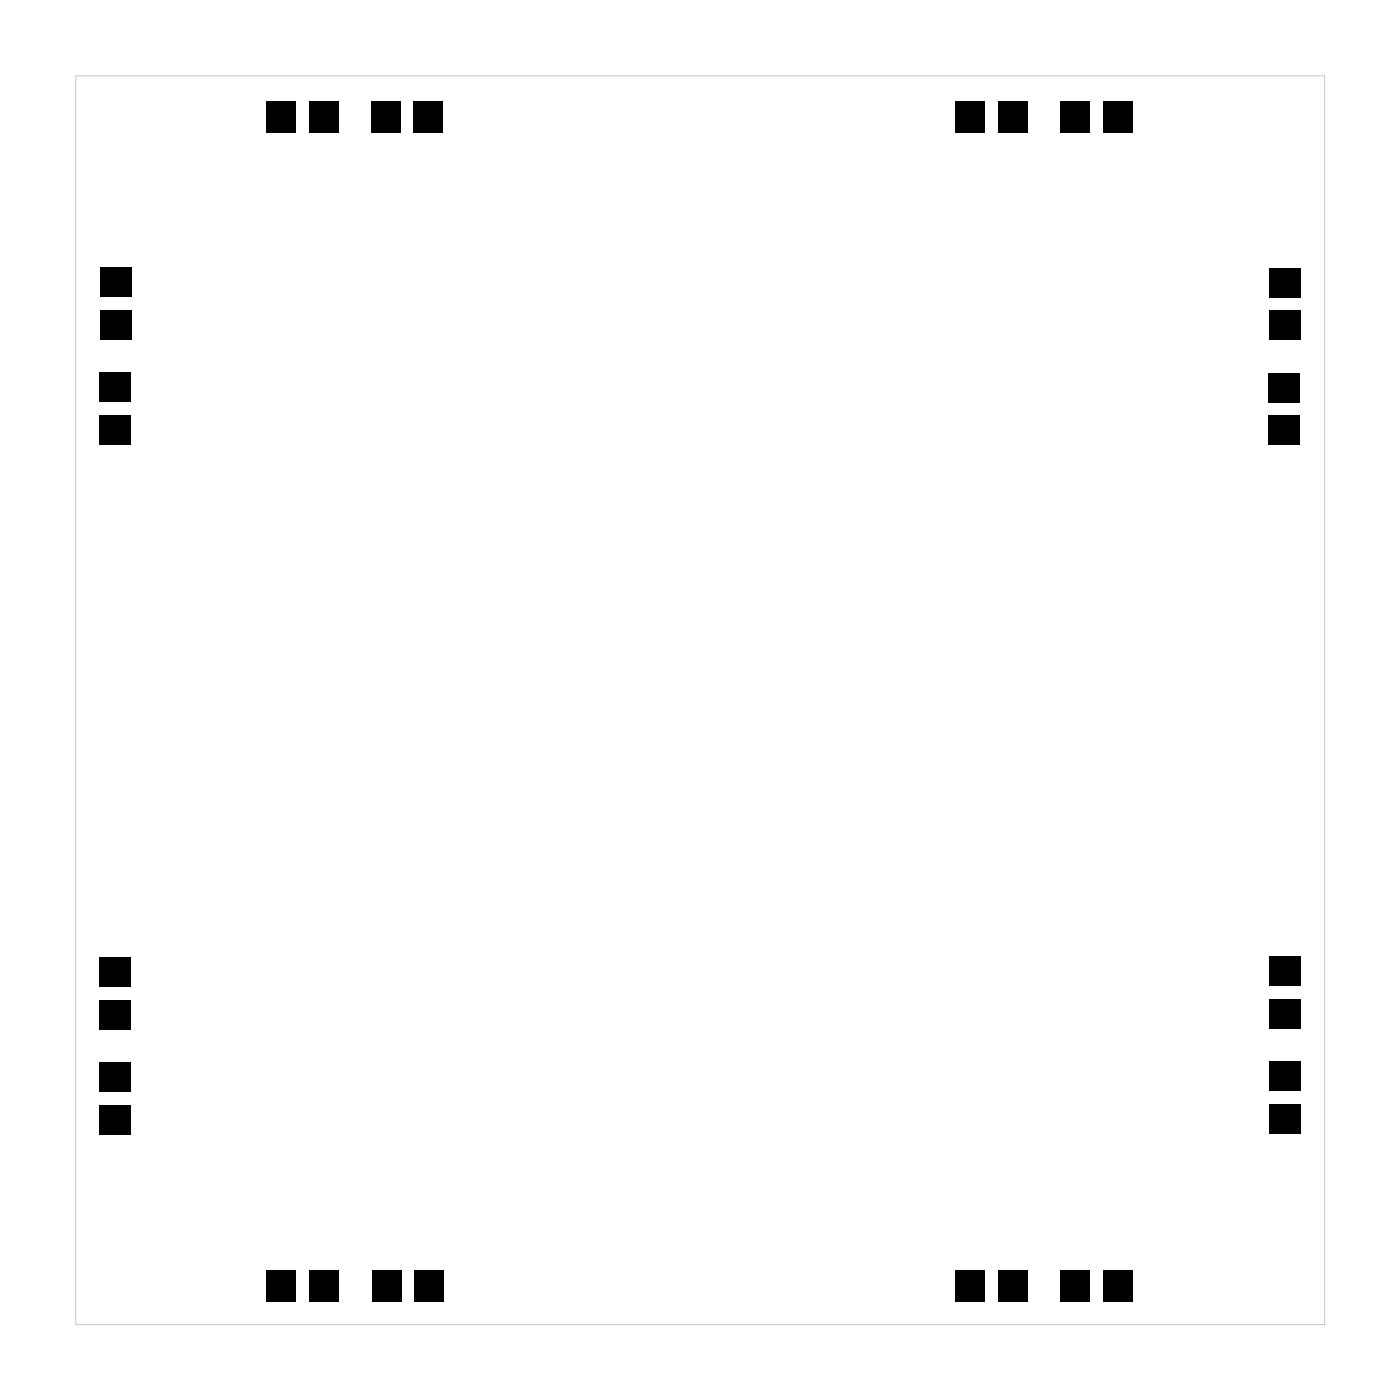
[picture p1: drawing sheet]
<svg xmlns="http://www.w3.org/2000/svg" width="67mm" height="67mm" viewBox="0 0 67 67" stroke-linecap="round" stroke-linejoin="round" font-family="sans-serif">
<g fill="#000">
<path d="M4.8 17.8h1.5v1.4h-1.5zM4.8 12.8h1.5v1.4h-1.5zM4.8 14.9h1.5v1.4h-1.5zM12.8 4.8h1.4v1.5h-1.4zM14.8 4.8h1.4v1.5h-1.4zM17.8 4.8h1.4v1.5h-1.4zM19.8 4.8h1.4v1.5h-1.4zM45.8 4.8h1.4v1.5h-1.4zM47.8 4.8h1.4v1.5h-1.4zM50.8 4.8h1.4v1.5h-1.4zM52.8 4.8h1.4v1.5h-1.4zM60.7 17.9h1.5v1.4h-1.5z"/>
<path d="M60.8 12.8h1.5v1.4h-1.5zM60.8 14.9h1.5v1.4h-1.5zM4.8 19.9h1.5v1.4h-1.5zM60.7 19.9h1.5v1.4h-1.5zM4.7 52.9h1.5v1.4h-1.5zM4.7 50.9h1.5v1.4h-1.5zM4.8 45.8h1.5v1.4h-1.5zM4.8 47.9h1.5v1.4h-1.5zM60.8 52.9h1.5v1.4h-1.5zM60.8 50.8h1.5v1.4h-1.5zM60.8 45.8h1.5v1.4h-1.5zM60.8 47.9h1.5v1.4h-1.5z"/>
<path d="M12.8 60.8h1.4v1.5h-1.4zM14.8 60.8h1.4v1.5h-1.4zM17.8 60.8h1.4v1.5h-1.4zM19.9 60.8h1.4v1.5h-1.4zM45.8 60.8h1.4v1.5h-1.4zM47.8 60.8h1.4v1.5h-1.4zM50.8 60.8h1.4v1.5h-1.4zM52.8 60.8h1.4v1.5h-1.4z"/>
<path d="M3.6 3.6h59.8v59.8h-59.8zM3.6 3.6v59.8h59.8v-59.8z"/>
</g>
</svg>
